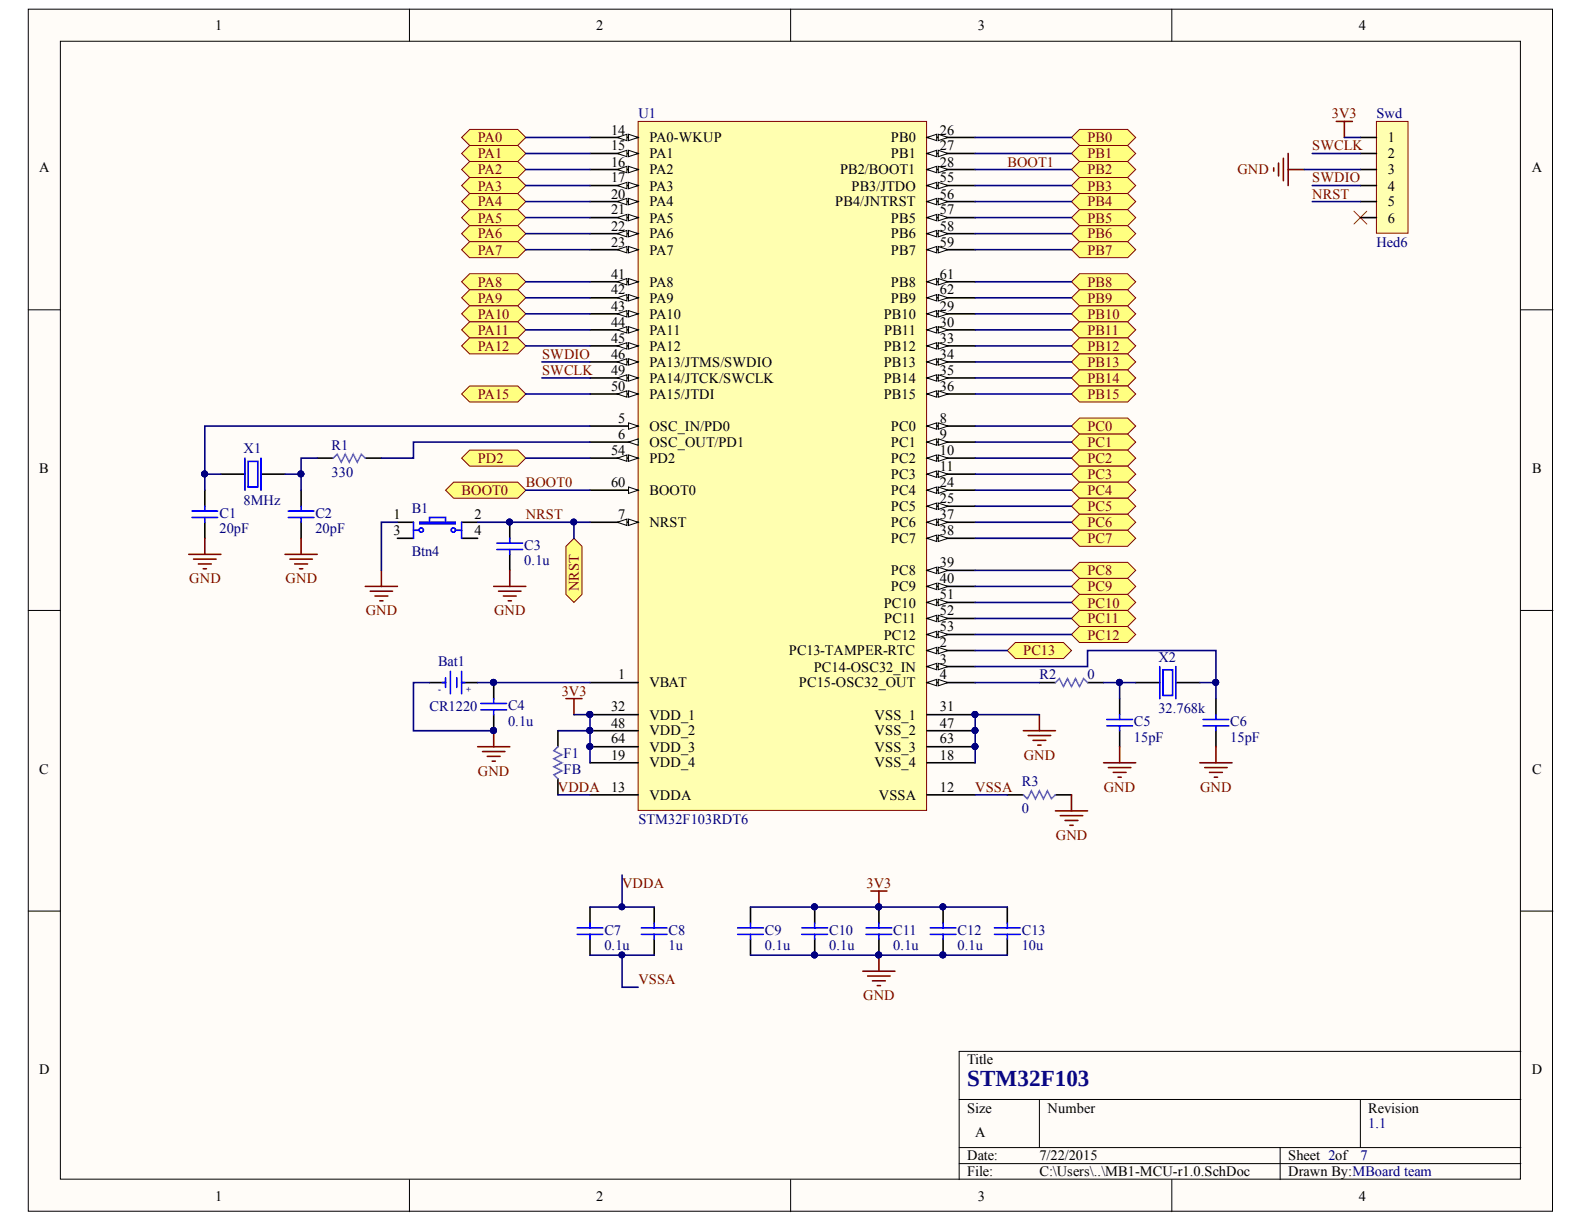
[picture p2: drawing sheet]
<svg xmlns="http://www.w3.org/2000/svg" width="279mm" height="216mm" viewBox="0 0 279 216" stroke-linecap="round" stroke-linejoin="round" font-family="sans-serif">
<defs><g id="words">
<text font-size="4.1" fill="#11037f" x="170.6" y="191.6">STM32F103</text>
<g font-size="2.5">
<text x="38" y="5.3">1</text>
<text x="105.2" y="5.3">2</text>
<text x="172.5" y="5.3">3</text>
<text x="239.7" y="5.3">4</text>
<text x="107.8" y="23.7">14</text>
<text x="165.8" y="23.7">26</text>
<text x="107.8" y="26.5">15</text>
<text x="107.8" y="29.4">16</text>
<text x="114.5" y="25.1">PA0-WKUP</text>
<text x="114.5" y="28">PA1</text>
<text x="157.1" y="25.1">PB0</text>
<text x="157.1" y="28">PB1</text>
<text x="165.8" y="26.5">27</text>
<text x="165.8" y="29.4">28</text>
<text x="244.8" y="25.1">1</text>
<text x="244.8" y="28">2</text>
<text x="6.9" y="30.4">A</text>
<text x="107.8" y="32.2">17</text>
<text x="107.8" y="35">20</text>
<text x="114.5" y="30.7">PA2</text>
<text x="114.5" y="33.6">PA3</text>
<text x="148.2" y="30.7">PB2/BOOT1</text>
<text x="150.2" y="33.6">PB3/JTDO</text>
<text x="165.8" y="32.2">55</text>
<text x="165.8" y="35">56</text>
<text x="244.8" y="30.7">3</text>
<text x="244.8" y="33.6">4</text>
<text x="270.2" y="30.4">A</text>
<text x="107.8" y="37.8">21</text>
<text x="107.8" y="40.7">22</text>
<text x="114.5" y="36.4">PA4</text>
<text x="114.5" y="39.3">PA5</text>
<text x="147.3" y="36.4">PB4/JNTRST</text>
<text x="157.1" y="39.3">PB5</text>
<text x="165.8" y="37.8">57</text>
<text x="165.8" y="40.7">58</text>
<text x="244.8" y="36.4">5</text>
<text x="244.8" y="39.3">6</text>
<text x="107.8" y="43.5">23</text>
<text x="114.5" y="42.1">PA6</text>
<text x="114.5" y="44.9">PA7</text>
<text x="157.1" y="42.1">PB6</text>
<text x="157.1" y="44.9">PB7</text>
<text x="165.8" y="43.5">59</text>
<text x="107.8" y="49.1">41</text>
<text x="107.8" y="51.9">42</text>
<text x="114.5" y="50.6">PA8</text>
<text x="114.5" y="53.4">PA9</text>
<text x="157.1" y="50.6">PB8</text>
<text x="157.1" y="53.4">PB9</text>
<text x="165.8" y="49.1">61</text>
<text x="165.8" y="51.9">62</text>
<text x="107.8" y="54.8">43</text>
<text x="107.8" y="57.6">44</text>
<text x="114.5" y="56.2">PA10</text>
<text x="114.5" y="59">PA11</text>
<text x="155.9" y="56.2">PB10</text>
<text x="156" y="59">PB11</text>
<text x="165.8" y="54.8">29</text>
<text x="165.8" y="57.6">30</text>
<text x="107.8" y="60.5">45</text>
<text x="107.8" y="63.3">46</text>
<text x="114.5" y="61.9">PA12</text>
<text x="114.5" y="64.7">PA13/JTMS/SWDIO</text>
<text x="155.9" y="61.9">PB12</text>
<text x="155.9" y="64.7">PB13</text>
<text x="165.8" y="60.5">33</text>
<text x="165.8" y="63.3">34</text>
<text x="107.8" y="66.1">49</text>
<text x="107.8" y="68.9">50</text>
<text x="114.5" y="67.6">PA14/JTCK/SWCLK</text>
<text x="114.5" y="70.3">PA15/JTDI</text>
<text x="155.9" y="67.6">PB14</text>
<text x="155.9" y="70.3">PB15</text>
<text x="165.8" y="66.1">35</text>
<text x="165.8" y="68.9">36</text>
<text x="109" y="74.6">5</text>
<text x="109" y="77.4">6</text>
<text x="114.5" y="76">OSC_IN/PD0</text>
<text x="157.1" y="76">PC0</text>
<text x="165.8" y="74.6">8</text>
<text x="165.8" y="77.4">9</text>
<text x="6.9" y="83.4">B</text>
<text x="107.8" y="80.2">54</text>
<text x="114.5" y="78.9">OSC_OUT/PD1</text>
<text x="114.5" y="81.7">PD2</text>
<text x="157.1" y="78.9">PC1</text>
<text x="157.1" y="81.7">PC2</text>
<text x="165.8" y="80.2">10</text>
<text x="165.8" y="83.1">11</text>
<text x="270.3" y="83.4">B</text>
<text x="107.8" y="85.9">60</text>
<text x="114.5" y="87.3">BOOT0</text>
<text x="157.1" y="84.5">PC3</text>
<text x="157.1" y="87.3">PC4</text>
<text x="165.8" y="85.9">24</text>
<text x="165.8" y="88.8">25</text>
<text x="69.4" y="91.5">1</text>
<text x="69.4" y="94.4">3</text>
<text x="83.7" y="91.5">2</text>
<text x="83.7" y="94.4">4</text>
<text x="109" y="91.5">7</text>
<text x="114.5" y="93">NRST</text>
<text x="157.1" y="90.2">PC5</text>
<text x="157.1" y="93">PC6</text>
<text x="157.1" y="95.8">PC7</text>
<text x="165.8" y="91.5">37</text>
<text x="165.8" y="94.4">38</text>
<text x="157.1" y="101.5">PC8</text>
<text x="165.8" y="100.1">39</text>
<text x="155.9" y="107.2">PC10</text>
<text x="157.1" y="104.3">PC9</text>
<text x="165.8" y="102.9">40</text>
<text x="165.8" y="105.7">51</text>
<text x="155.9" y="112.8">PC12</text>
<text x="156" y="109.9">PC11</text>
<text x="165.8" y="108.5">52</text>
<text x="165.8" y="111.4">53</text>
<text x="109" y="119.8">1</text>
<text x="139.1" y="115.6">PC13-TAMPER-RTC</text>
<text x="143.5" y="118.5">PC14-OSC32_IN</text>
<text x="165.8" y="114.2">2</text>
<text x="165.8" y="117">3</text>
<text x="165.8" y="119.8">4</text>
<text x="107.8" y="125.5">32</text>
<text x="114.5" y="121.3">VBAT</text>
<text x="140.9" y="121.3">PC15-OSC32_OUT</text>
<text x="165.8" y="125.5">31</text>
<text x="107.8" y="128.4">48</text>
<text x="107.8" y="131.1">64</text>
<text x="114.5" y="126.9">VDD_1</text>
<text x="114.5" y="129.7">VDD_2</text>
<text x="154.3" y="126.9">VSS_1</text>
<text x="154.3" y="129.7">VSS_2</text>
<text x="165.8" y="128.4">47</text>
<text x="165.8" y="131.1">63</text>
<text x="6.9" y="136.5">C</text>
<text x="107.8" y="134">19</text>
<text x="114.5" y="132.6">VDD_3</text>
<text x="114.5" y="135.4">VDD_4</text>
<text x="154.3" y="132.6">VSS_3</text>
<text x="154.3" y="135.4">VSS_4</text>
<text x="165.8" y="134">18</text>
<text x="270.3" y="136.5">C</text>
<text x="107.8" y="139.7">13</text>
<text x="114.5" y="141">VDDA</text>
<text x="155" y="141">VSSA</text>
<text x="165.8" y="139.7">12</text>
<text x="6.9" y="189.5">D</text>
<text x="170.6" y="187.7">Title</text>
<text x="270.2" y="189.5">D</text>
<text x="170.6" y="196.3">Size</text>
<text x="184.8" y="196.3">Number</text>
<text x="241.3" y="196.3">Revision</text>
<text x="172" y="200.5">A</text>
<text x="170.6" y="204.7">Date:</text>
<text x="170.6" y="207.5">File:</text>
<text x="183.4" y="204.7">7/22/2015</text>
<text x="183.4" y="207.5">C:\Users\..\MB1-MCU-r1.0.SchDoc</text>
<text x="227.2" y="204.7">Sheet 2of</text>
<text x="227.2" y="207.5">Drawn By:MBoard team</text>
<text x="38" y="211.8">1</text>
<text x="105.2" y="211.8">2</text>
<text x="172.5" y="211.8">3</text>
<text x="239.7" y="211.8">4</text>
</g>
<g font-size="2.5" fill="#000080">
<text x="112.6" y="20.9">U1</text>
<text x="242.8" y="20.9">Swd</text>
<text x="242.8" y="43.5">Hed6</text>
<text x="42.9" y="80">X1</text>
<text x="58.5" y="79.3">R1</text>
<text x="42.9" y="89">8MHz</text>
<text x="58.5" y="84.1">330</text>
<text x="38.7" y="94.1">20pF</text>
<text x="38.7" y="91.3">C1</text>
<text x="55.6" y="94.1">20pF</text>
<text x="55.6" y="91.3">C2</text>
<text x="72.6" y="90.4">B1</text>
<text x="72.6" y="98">Btn4</text>
<text x="92.5" y="99.7">0.1u</text>
<text x="92.5" y="96.9">C3</text>
<text x="77.3" y="117.5">Bat1</text>
<text x="183.4" y="119.8">R2</text>
<text x="191.8" y="119.8">0</text>
<text x="204.3" y="116.7">X2</text>
<text x="75.7" y="125.5">CR1220</text>
<text x="89.6" y="125.2">C4</text>
<text x="204.3" y="125.8">32.768k</text>
<text x="89.6" y="128">0.1u</text>
<text x="200" y="130.9">15pF</text>
<text x="200" y="128">C5</text>
<text x="217" y="130.9">15pF</text>
<text x="217" y="128">C6</text>
<text x="99.4" y="136.5">FB</text>
<text x="99.4" y="133.7">F1</text>
<text x="180.2" y="143.5">0</text>
<text x="180.2" y="138.7">R3</text>
<text x="112.6" y="145.3">STM32F103RDT6</text>
<text x="106.6" y="167.6">0.1u</text>
<text x="106.6" y="164.8">C7</text>
<text x="117.9" y="167.6">1u</text>
<text x="117.9" y="164.8">C8</text>
<text x="134.9" y="167.6">0.1u</text>
<text x="134.9" y="164.8">C9</text>
<text x="146.2" y="167.6">0.1u</text>
<text x="146.2" y="164.8">C10</text>
<text x="157.6" y="167.6">0.1u</text>
<text x="157.6" y="164.8">C11</text>
<text x="168.9" y="167.6">0.1u</text>
<text x="168.9" y="164.8">C12</text>
<text x="180.2" y="167.6">10u</text>
<text x="180.2" y="164.8">C13</text>
<text x="241.3" y="199">1.1</text>
<text x="240" y="204.7">7</text>
</g>
<g font-size="2.5" fill="#800000">
<text x="234.9" y="20.9">3V3</text>
<text x="84.3" y="25.1">PA0</text>
<text x="84.3" y="28">PA1</text>
<text x="177.7" y="29.4">BOOT1</text>
<text x="191.8" y="25.1">PB0</text>
<text x="191.8" y="28">PB1</text>
<text x="231.5" y="26.5">SWCLK</text>
<text x="84.3" y="30.7">PA2</text>
<text x="84.3" y="33.6">PA3</text>
<text x="191.8" y="30.7">PB2</text>
<text x="191.8" y="33.6">PB3</text>
<text x="218.3" y="30.7">GND</text>
<text x="231.5" y="35">NRST</text>
<text x="231.5" y="32.2">SWDIO</text>
<text x="84.3" y="36.4">PA4</text>
<text x="84.3" y="39.3">PA5</text>
<text x="191.8" y="36.4">PB4</text>
<text x="191.8" y="39.3">PB5</text>
<text x="84.3" y="42.1">PA6</text>
<text x="84.3" y="44.9">PA7</text>
<text x="191.8" y="42.1">PB6</text>
<text x="191.8" y="44.9">PB7</text>
<text x="84.3" y="50.6">PA8</text>
<text x="84.3" y="53.4">PA9</text>
<text x="191.8" y="50.6">PB8</text>
<text x="191.8" y="53.4">PB9</text>
<text x="84.3" y="56.2">PA10</text>
<text x="84.3" y="59">PA11</text>
<text x="191.8" y="56.2">PB10</text>
<text x="191.8" y="59">PB11</text>
<text x="84.3" y="61.9">PA12</text>
<text x="95.6" y="63.3">SWDIO</text>
<text x="191.8" y="61.9">PB12</text>
<text x="191.8" y="64.7">PB13</text>
<text x="84.3" y="70.3">PA15</text>
<text x="95.6" y="66.1">SWCLK</text>
<text x="191.8" y="67.6">PB14</text>
<text x="191.8" y="70.3">PB15</text>
<text x="191.8" y="76">PC0</text>
<text x="84.3" y="81.7">PD2</text>
<text x="191.8" y="78.9">PC1</text>
<text x="191.8" y="81.7">PC2</text>
<text x="81.4" y="87.3">BOOT0</text>
<text x="92.7" y="85.9">BOOT0</text>
<text x="191.8" y="84.5">PC3</text>
<text x="191.8" y="87.3">PC4</text>
<text x="92.7" y="91.5">NRST</text>
<text x="191.8" y="90.2">PC5</text>
<text x="191.8" y="93">PC6</text>
<text x="191.8" y="95.8">PC7</text>
<text x="191.8" y="101.5">PC8</text>
<text x="33.4" y="102.9">GND</text>
<text x="50.4" y="102.9">GND</text>
<text x="102.1" y="104.3" transform="rotate(-90 102.1 104.3)">NRST</text>
<text x="191.8" y="104.3">PC9</text>
<text x="191.8" y="107.2">PC10</text>
<text x="64.5" y="108.5">GND</text>
<text x="87.2" y="108.5">GND</text>
<text x="191.8" y="109.9">PC11</text>
<text x="191.8" y="112.8">PC12</text>
<text x="180.5" y="115.6">PC13</text>
<text x="99.1" y="122.7">3V3</text>
<text x="84.3" y="136.8">GND</text>
<text x="180.6" y="134">GND</text>
<text x="98.4" y="139.7">VDDA</text>
<text x="172" y="139.7">VSSA</text>
<text x="194.7" y="139.7">GND</text>
<text x="211.7" y="139.7">GND</text>
<text x="186.2" y="148.1">GND</text>
<text x="109.7" y="156.6">VDDA</text>
<text x="152.8" y="156.6">3V3</text>
<text x="112.6" y="173.6">VSSA</text>
<text x="152.2" y="176.4">GND</text>
</g>
<g font-size="1.5" fill="#000080">
<text x="77.3" y="122">-</text>
<text x="82.3" y="122">+</text>
</g>
</g></defs>
<g fill="#fffcf8" stroke="#000" stroke-width=".18">
<path d="M5 1.6h268.8v212h-268.8z"/>
<path d="M10.6 7.3h257.6v200.7h-257.6z"/>
</g>
<g fill="none" stroke="#000" stroke-width=".18">
<path d="M72.2 1.6v5.7M139.5 1.6v5.7M206.7 1.6v5.7M5 54.6h5.6M268.3 54.6h5.6M5 107.7h5.6M268.3 107.7h5.6M5 160.7h5.6M268.3 160.7h5.6M169.2 193.9h99.1M183.3 193.9v8.5M240 193.9v8.5"/>
<path d="M268.3 185.5h-99.1v22.6M72.2 208.1v5.6M139.5 208.1v5.6M169.2 202.4h99.1M169.2 205.2h99.1M206.7 208.1v5.6M225.8 202.4v5.7"/>
</g>
<path d="M112.6 21.4h50.8v121.5h-50.8z" fill="#ffffb0" stroke="#800000" stroke-width=".18"/>
<path d="M104.1 86.5h8.5" fill="none" stroke="#000" stroke-width=".28"/>
<path d="M110.9 85.9l1.7 .6-1.7 .5z" fill="#fffcf8"/>
<path d="M110.9 85.9l1.7 .6-1.7 .5z" fill="none" stroke="#000" stroke-width=".18"/>
<path d="M104.1 92.1h8.5" fill="none" stroke="#000" stroke-width=".28"/>
<path d="M110.9 91.6l1.7 .5-1.7 .6z" fill="#fffcf8"/>
<path d="M110.9 91.6l1.7 .5-1.7 .6z" fill="none" stroke="#000" stroke-width=".18"/>
<path d="M108.9 92.1l1.7-.5v1.1z" fill="#fffcf8"/>
<path d="M108.9 92.1l1.7-.5v1.1z" fill="none" stroke="#000" stroke-width=".18"/>
<path d="M104.1 75.2h8.5" fill="none" stroke="#000" stroke-width=".28"/>
<path d="M110.9 74.6l1.7 .6-1.7 .5z" fill="#fffcf8"/>
<path d="M110.9 74.6l1.7 .6-1.7 .5z" fill="none" stroke="#000" stroke-width=".18"/>
<path d="M104.1 78h8.5" fill="none" stroke="#000" stroke-width=".28"/>
<path d="M110.9 78l1.7-.6v1.1z" fill="#fffcf8"/>
<path d="M110.9 78l1.7-.6v1.1z" fill="none" stroke="#000" stroke-width=".18"/>
<path d="M104.1 24.2h8.5" fill="none" stroke="#000" stroke-width=".28"/>
<path d="M110.9 23.7l1.7 .5-1.7 .6z" fill="#fffcf8"/>
<path d="M110.9 23.7l1.7 .5-1.7 .6z" fill="none" stroke="#000" stroke-width=".18"/>
<path d="M108.9 24.2l1.7-.5v1.1z" fill="#fffcf8"/>
<path d="M108.9 24.2l1.7-.5v1.1z" fill="none" stroke="#000" stroke-width=".18"/>
<path d="M104.1 27.1h8.5" fill="none" stroke="#000" stroke-width=".28"/>
<path d="M110.9 26.5l1.7 .6-1.7 .5z" fill="#fffcf8"/>
<path d="M110.9 26.5l1.7 .6-1.7 .5z" fill="none" stroke="#000" stroke-width=".18"/>
<path d="M108.9 27.1l1.7-.6v1.1z" fill="#fffcf8"/>
<path d="M108.9 27.1l1.7-.6v1.1z" fill="none" stroke="#000" stroke-width=".18"/>
<path d="M104.1 29.9h8.5" fill="none" stroke="#000" stroke-width=".28"/>
<path d="M110.9 29.3l1.7 .6-1.7 .6z" fill="#fffcf8"/>
<path d="M110.9 29.3l1.7 .6-1.7 .6z" fill="none" stroke="#000" stroke-width=".18"/>
<path d="M108.9 29.9l1.7-.6v1.2z" fill="#fffcf8"/>
<path d="M108.9 29.9l1.7-.6v1.2z" fill="none" stroke="#000" stroke-width=".18"/>
<path d="M104.1 32.7h8.5" fill="none" stroke="#000" stroke-width=".28"/>
<path d="M110.9 32.2l1.7 .5-1.7 .6z" fill="#fffcf8"/>
<path d="M110.9 32.2l1.7 .5-1.7 .6z" fill="none" stroke="#000" stroke-width=".18"/>
<path d="M108.9 32.7l1.7-.5v1.1z" fill="#fffcf8"/>
<path d="M108.9 32.7l1.7-.5v1.1z" fill="none" stroke="#000" stroke-width=".18"/>
<path d="M104.1 35.6h8.5" fill="none" stroke="#000" stroke-width=".28"/>
<path d="M110.9 35l1.7 .6-1.7 .5z" fill="#fffcf8"/>
<path d="M110.9 35l1.7 .6-1.7 .5z" fill="none" stroke="#000" stroke-width=".18"/>
<path d="M108.9 35.6l1.7-.6v1.1z" fill="#fffcf8"/>
<path d="M108.9 35.6l1.7-.6v1.1z" fill="none" stroke="#000" stroke-width=".18"/>
<path d="M104.1 38.4h8.5" fill="none" stroke="#000" stroke-width=".28"/>
<path d="M110.9 37.8l1.7 .6-1.7 .6z" fill="#fffcf8"/>
<path d="M110.9 37.8l1.7 .6-1.7 .6z" fill="none" stroke="#000" stroke-width=".18"/>
<path d="M108.9 38.4l1.7-.6v1.2z" fill="#fffcf8"/>
<path d="M108.9 38.4l1.7-.6v1.2z" fill="none" stroke="#000" stroke-width=".18"/>
<path d="M104.1 41.2h8.5" fill="none" stroke="#000" stroke-width=".28"/>
<path d="M110.9 40.6l1.7 .6-1.7 .6z" fill="#fffcf8"/>
<path d="M110.9 40.6l1.7 .6-1.7 .6z" fill="none" stroke="#000" stroke-width=".18"/>
<path d="M108.9 41.2l1.7-.6v1.2z" fill="#fffcf8"/>
<path d="M108.9 41.2l1.7-.6v1.2z" fill="none" stroke="#000" stroke-width=".18"/>
<path d="M104.1 44h8.5" fill="none" stroke="#000" stroke-width=".28"/>
<path d="M110.9 43.5l1.7 .5-1.7 .6z" fill="#fffcf8"/>
<path d="M110.9 43.5l1.7 .5-1.7 .6z" fill="none" stroke="#000" stroke-width=".18"/>
<path d="M108.9 44l1.7-.5v1.1z" fill="#fffcf8"/>
<path d="M108.9 44l1.7-.5v1.1z" fill="none" stroke="#000" stroke-width=".18"/>
<path d="M104.1 49.7h8.5" fill="none" stroke="#000" stroke-width=".28"/>
<path d="M110.9 49.1l1.7 .6-1.7 .6z" fill="#fffcf8"/>
<path d="M110.9 49.1l1.7 .6-1.7 .6z" fill="none" stroke="#000" stroke-width=".18"/>
<path d="M108.9 49.7l1.7-.6v1.2z" fill="#fffcf8"/>
<path d="M108.9 49.7l1.7-.6v1.2z" fill="none" stroke="#000" stroke-width=".18"/>
<path d="M104.1 52.5h8.5" fill="none" stroke="#000" stroke-width=".28"/>
<path d="M110.9 52l1.7 .5-1.7 .6z" fill="#fffcf8"/>
<path d="M110.9 52l1.7 .5-1.7 .6z" fill="none" stroke="#000" stroke-width=".18"/>
<path d="M108.9 52.5l1.7-.5v1.1z" fill="#fffcf8"/>
<path d="M108.9 52.5l1.7-.5v1.1z" fill="none" stroke="#000" stroke-width=".18"/>
<path d="M104.1 55.4h8.5" fill="none" stroke="#000" stroke-width=".28"/>
<path d="M110.9 54.8l1.7 .6-1.7 .5z" fill="#fffcf8"/>
<path d="M110.9 54.8l1.7 .6-1.7 .5z" fill="none" stroke="#000" stroke-width=".18"/>
<path d="M108.9 55.4l1.7-.6v1.1z" fill="#fffcf8"/>
<path d="M108.9 55.4l1.7-.6v1.1z" fill="none" stroke="#000" stroke-width=".18"/>
<path d="M104.1 58.2h8.5" fill="none" stroke="#000" stroke-width=".28"/>
<path d="M110.9 57.6l1.7 .6-1.7 .5z" fill="#fffcf8"/>
<path d="M110.9 57.6l1.7 .6-1.7 .5z" fill="none" stroke="#000" stroke-width=".18"/>
<path d="M108.9 58.2l1.7-.6v1.1z" fill="#fffcf8"/>
<path d="M108.9 58.2l1.7-.6v1.1z" fill="none" stroke="#000" stroke-width=".18"/>
<path d="M104.1 61h8.5" fill="none" stroke="#000" stroke-width=".28"/>
<path d="M110.9 60.4l1.7 .6-1.7 .6z" fill="#fffcf8"/>
<path d="M110.9 60.4l1.7 .6-1.7 .6z" fill="none" stroke="#000" stroke-width=".18"/>
<path d="M108.9 61l1.7-.6v1.2z" fill="#fffcf8"/>
<path d="M108.9 61l1.7-.6v1.2z" fill="none" stroke="#000" stroke-width=".18"/>
<path d="M104.1 63.8h8.5" fill="none" stroke="#000" stroke-width=".28"/>
<path d="M110.9 63.3l1.7 .5-1.7 .6z" fill="#fffcf8"/>
<path d="M110.9 63.3l1.7 .5-1.7 .6z" fill="none" stroke="#000" stroke-width=".18"/>
<path d="M108.9 63.8l1.7-.5v1.1z" fill="#fffcf8"/>
<path d="M108.9 63.8l1.7-.5v1.1z" fill="none" stroke="#000" stroke-width=".18"/>
<path d="M104.1 66.7h8.5" fill="none" stroke="#000" stroke-width=".28"/>
<path d="M110.9 66.1l1.7 .6-1.7 .5z" fill="#fffcf8"/>
<path d="M110.9 66.1l1.7 .6-1.7 .5z" fill="none" stroke="#000" stroke-width=".18"/>
<path d="M108.9 66.7l1.7-.6v1.1z" fill="#fffcf8"/>
<path d="M108.9 66.7l1.7-.6v1.1z" fill="none" stroke="#000" stroke-width=".18"/>
<path d="M104.1 69.5h8.5" fill="none" stroke="#000" stroke-width=".28"/>
<path d="M110.9 68.9l1.7 .6-1.7 .6z" fill="#fffcf8"/>
<path d="M110.9 68.9l1.7 .6-1.7 .6z" fill="none" stroke="#000" stroke-width=".18"/>
<path d="M108.9 69.5l1.7-.6v1.2z" fill="#fffcf8"/>
<path d="M108.9 69.5l1.7-.6v1.2z" fill="none" stroke="#000" stroke-width=".18"/>
<path d="M163.5 24.2h8.5" fill="none" stroke="#000" stroke-width=".28"/>
<path d="M163.5 24.2l1.7-.5v1.1z" fill="#fffcf8"/>
<path d="M163.5 24.2l1.7-.5v1.1z" fill="none" stroke="#000" stroke-width=".18"/>
<path d="M165.5 23.7l1.7 .5-1.7 .6z" fill="#fffcf8"/>
<path d="M165.5 23.7l1.7 .5-1.7 .6z" fill="none" stroke="#000" stroke-width=".18"/>
<path d="M163.5 27.1h8.5" fill="none" stroke="#000" stroke-width=".28"/>
<path d="M163.5 27.1l1.7-.6v1.1z" fill="#fffcf8"/>
<path d="M163.5 27.1l1.7-.6v1.1z" fill="none" stroke="#000" stroke-width=".18"/>
<path d="M165.5 26.5l1.7 .6-1.7 .5z" fill="#fffcf8"/>
<path d="M165.5 26.5l1.7 .6-1.7 .5z" fill="none" stroke="#000" stroke-width=".18"/>
<path d="M163.5 29.9h8.5" fill="none" stroke="#000" stroke-width=".28"/>
<path d="M163.5 29.9l1.7-.6v1.2z" fill="#fffcf8"/>
<path d="M163.5 29.9l1.7-.6v1.2z" fill="none" stroke="#000" stroke-width=".18"/>
<path d="M165.5 29.3l1.7 .6-1.7 .6z" fill="#fffcf8"/>
<path d="M165.5 29.3l1.7 .6-1.7 .6z" fill="none" stroke="#000" stroke-width=".18"/>
<path d="M163.5 32.7h8.5" fill="none" stroke="#000" stroke-width=".28"/>
<path d="M163.5 32.7l1.7-.5v1.1z" fill="#fffcf8"/>
<path d="M163.5 32.7l1.7-.5v1.1z" fill="none" stroke="#000" stroke-width=".18"/>
<path d="M165.5 32.2l1.7 .5-1.7 .6z" fill="#fffcf8"/>
<path d="M165.5 32.2l1.7 .5-1.7 .6z" fill="none" stroke="#000" stroke-width=".18"/>
<path d="M163.5 35.6h8.5" fill="none" stroke="#000" stroke-width=".28"/>
<path d="M163.5 35.6l1.7-.6v1.1z" fill="#fffcf8"/>
<path d="M163.5 35.6l1.7-.6v1.1z" fill="none" stroke="#000" stroke-width=".18"/>
<path d="M165.5 35l1.7 .6-1.7 .5z" fill="#fffcf8"/>
<path d="M165.5 35l1.7 .6-1.7 .5z" fill="none" stroke="#000" stroke-width=".18"/>
<path d="M163.5 38.4h8.5" fill="none" stroke="#000" stroke-width=".28"/>
<path d="M163.5 38.4l1.7-.6v1.2z" fill="#fffcf8"/>
<path d="M163.5 38.4l1.7-.6v1.2z" fill="none" stroke="#000" stroke-width=".18"/>
<path d="M165.5 37.8l1.7 .6-1.7 .6z" fill="#fffcf8"/>
<path d="M165.5 37.8l1.7 .6-1.7 .6z" fill="none" stroke="#000" stroke-width=".18"/>
<path d="M163.5 41.2h8.5" fill="none" stroke="#000" stroke-width=".28"/>
<path d="M163.5 41.2l1.7-.6v1.2z" fill="#fffcf8"/>
<path d="M163.5 41.2l1.7-.6v1.2z" fill="none" stroke="#000" stroke-width=".18"/>
<path d="M165.5 40.6l1.7 .6-1.7 .6z" fill="#fffcf8"/>
<path d="M165.5 40.6l1.7 .6-1.7 .6z" fill="none" stroke="#000" stroke-width=".18"/>
<path d="M163.5 44h8.5" fill="none" stroke="#000" stroke-width=".28"/>
<path d="M163.5 44l1.7-.5v1.1z" fill="#fffcf8"/>
<path d="M163.5 44l1.7-.5v1.1z" fill="none" stroke="#000" stroke-width=".18"/>
<path d="M165.5 43.5l1.7 .5-1.7 .6z" fill="#fffcf8"/>
<path d="M165.5 43.5l1.7 .5-1.7 .6z" fill="none" stroke="#000" stroke-width=".18"/>
<path d="M163.5 49.7h8.5" fill="none" stroke="#000" stroke-width=".28"/>
<path d="M163.5 49.7l1.7-.6v1.2z" fill="#fffcf8"/>
<path d="M163.5 49.7l1.7-.6v1.2z" fill="none" stroke="#000" stroke-width=".18"/>
<path d="M165.5 49.1l1.7 .6-1.7 .6z" fill="#fffcf8"/>
<path d="M165.5 49.1l1.7 .6-1.7 .6z" fill="none" stroke="#000" stroke-width=".18"/>
<path d="M163.5 52.5h8.5" fill="none" stroke="#000" stroke-width=".28"/>
<path d="M163.5 52.5l1.7-.5v1.1z" fill="#fffcf8"/>
<path d="M163.5 52.5l1.7-.5v1.1z" fill="none" stroke="#000" stroke-width=".18"/>
<path d="M165.5 52l1.7 .5-1.7 .6z" fill="#fffcf8"/>
<path d="M165.5 52l1.7 .5-1.7 .6z" fill="none" stroke="#000" stroke-width=".18"/>
<path d="M163.5 55.4h8.5" fill="none" stroke="#000" stroke-width=".28"/>
<path d="M163.5 55.4l1.7-.6v1.1z" fill="#fffcf8"/>
<path d="M163.5 55.4l1.7-.6v1.1z" fill="none" stroke="#000" stroke-width=".18"/>
<path d="M165.5 54.8l1.7 .6-1.7 .5z" fill="#fffcf8"/>
<path d="M165.5 54.8l1.7 .6-1.7 .5z" fill="none" stroke="#000" stroke-width=".18"/>
<path d="M163.5 58.2h8.5" fill="none" stroke="#000" stroke-width=".28"/>
<path d="M163.5 58.2l1.7-.6v1.1z" fill="#fffcf8"/>
<path d="M163.5 58.2l1.7-.6v1.1z" fill="none" stroke="#000" stroke-width=".18"/>
<path d="M165.5 57.6l1.7 .6-1.7 .5z" fill="#fffcf8"/>
<path d="M165.5 57.6l1.7 .6-1.7 .5z" fill="none" stroke="#000" stroke-width=".18"/>
<path d="M163.5 61h8.5" fill="none" stroke="#000" stroke-width=".28"/>
<path d="M163.5 61l1.7-.6v1.2z" fill="#fffcf8"/>
<path d="M163.5 61l1.7-.6v1.2z" fill="none" stroke="#000" stroke-width=".18"/>
<path d="M165.5 60.4l1.7 .6-1.7 .6z" fill="#fffcf8"/>
<path d="M165.5 60.4l1.7 .6-1.7 .6z" fill="none" stroke="#000" stroke-width=".18"/>
<path d="M163.5 63.8h8.5" fill="none" stroke="#000" stroke-width=".28"/>
<path d="M163.5 63.8l1.7-.5v1.1z" fill="#fffcf8"/>
<path d="M163.5 63.8l1.7-.5v1.1z" fill="none" stroke="#000" stroke-width=".18"/>
<path d="M165.5 63.3l1.7 .5-1.7 .6z" fill="#fffcf8"/>
<path d="M165.5 63.3l1.7 .5-1.7 .6z" fill="none" stroke="#000" stroke-width=".18"/>
<path d="M163.5 66.7h8.5" fill="none" stroke="#000" stroke-width=".28"/>
<path d="M163.5 66.7l1.7-.6v1.1z" fill="#fffcf8"/>
<path d="M163.5 66.7l1.7-.6v1.1z" fill="none" stroke="#000" stroke-width=".18"/>
<path d="M165.5 66.1l1.7 .6-1.7 .5z" fill="#fffcf8"/>
<path d="M165.5 66.1l1.7 .6-1.7 .5z" fill="none" stroke="#000" stroke-width=".18"/>
<path d="M163.5 69.5h8.5" fill="none" stroke="#000" stroke-width=".28"/>
<path d="M163.5 69.5l1.7-.6v1.2z" fill="#fffcf8"/>
<path d="M163.5 69.5l1.7-.6v1.2z" fill="none" stroke="#000" stroke-width=".18"/>
<path d="M165.5 68.9l1.7 .6-1.7 .6z" fill="#fffcf8"/>
<path d="M165.5 68.9l1.7 .6-1.7 .6z" fill="none" stroke="#000" stroke-width=".18"/>
<path d="M163.5 75.2h8.5" fill="none" stroke="#000" stroke-width=".28"/>
<path d="M163.5 75.2l1.7-.6v1.1z" fill="#fffcf8"/>
<path d="M163.5 75.2l1.7-.6v1.1z" fill="none" stroke="#000" stroke-width=".18"/>
<path d="M165.5 74.6l1.7 .6-1.7 .5z" fill="#fffcf8"/>
<path d="M165.5 74.6l1.7 .6-1.7 .5z" fill="none" stroke="#000" stroke-width=".18"/>
<path d="M163.5 78h8.5" fill="none" stroke="#000" stroke-width=".28"/>
<path d="M163.5 78l1.7-.6v1.1z" fill="#fffcf8"/>
<path d="M163.5 78l1.7-.6v1.1z" fill="none" stroke="#000" stroke-width=".18"/>
<path d="M165.5 77.4l1.7 .6-1.7 .5z" fill="#fffcf8"/>
<path d="M165.5 77.4l1.7 .6-1.7 .5z" fill="none" stroke="#000" stroke-width=".18"/>
<path d="M163.5 80.8h8.5" fill="none" stroke="#000" stroke-width=".28"/>
<path d="M163.5 80.8l1.7-.6v1.2z" fill="#fffcf8"/>
<path d="M163.5 80.8l1.7-.6v1.2z" fill="none" stroke="#000" stroke-width=".18"/>
<path d="M165.5 80.2l1.7 .6-1.7 .6z" fill="#fffcf8"/>
<path d="M165.5 80.2l1.7 .6-1.7 .6z" fill="none" stroke="#000" stroke-width=".18"/>
<path d="M163.5 83.6h8.5" fill="none" stroke="#000" stroke-width=".28"/>
<path d="M163.5 83.6l1.7-.5v1.1z" fill="#fffcf8"/>
<path d="M163.5 83.6l1.7-.5v1.1z" fill="none" stroke="#000" stroke-width=".18"/>
<path d="M165.5 83.1l1.7 .5-1.7 .6z" fill="#fffcf8"/>
<path d="M165.5 83.1l1.7 .5-1.7 .6z" fill="none" stroke="#000" stroke-width=".18"/>
<path d="M163.5 86.5h8.5" fill="none" stroke="#000" stroke-width=".28"/>
<path d="M163.5 86.5l1.7-.6v1.1z" fill="#fffcf8"/>
<path d="M163.5 86.5l1.7-.6v1.1z" fill="none" stroke="#000" stroke-width=".18"/>
<path d="M165.5 85.9l1.7 .6-1.7 .5z" fill="#fffcf8"/>
<path d="M165.5 85.9l1.7 .6-1.7 .5z" fill="none" stroke="#000" stroke-width=".18"/>
<path d="M163.5 89.3h8.5" fill="none" stroke="#000" stroke-width=".28"/>
<path d="M163.5 89.3l1.7-.6v1.2z" fill="#fffcf8"/>
<path d="M163.5 89.3l1.7-.6v1.2z" fill="none" stroke="#000" stroke-width=".18"/>
<path d="M165.5 88.7l1.7 .6-1.7 .6z" fill="#fffcf8"/>
<path d="M165.5 88.7l1.7 .6-1.7 .6z" fill="none" stroke="#000" stroke-width=".18"/>
<path d="M163.5 92.1h8.5" fill="none" stroke="#000" stroke-width=".28"/>
<path d="M163.5 92.1l1.7-.5v1.1z" fill="#fffcf8"/>
<path d="M163.5 92.1l1.7-.5v1.1z" fill="none" stroke="#000" stroke-width=".18"/>
<path d="M165.5 91.6l1.7 .5-1.7 .6z" fill="#fffcf8"/>
<path d="M165.5 91.6l1.7 .5-1.7 .6z" fill="none" stroke="#000" stroke-width=".18"/>
<path d="M163.5 94.9h8.5" fill="none" stroke="#000" stroke-width=".28"/>
<path d="M163.5 94.9l1.7-.5v1.1z" fill="#fffcf8"/>
<path d="M163.5 94.9l1.7-.5v1.1z" fill="none" stroke="#000" stroke-width=".18"/>
<path d="M165.5 94.4l1.7 .5-1.7 .6z" fill="#fffcf8"/>
<path d="M165.5 94.4l1.7 .5-1.7 .6z" fill="none" stroke="#000" stroke-width=".18"/>
<path d="M163.5 100.6h8.5" fill="none" stroke="#000" stroke-width=".28"/>
<path d="M163.5 100.6l1.7-.6v1.2z" fill="#fffcf8"/>
<path d="M163.5 100.6l1.7-.6v1.2z" fill="none" stroke="#000" stroke-width=".18"/>
<path d="M165.5 100l1.7 .6-1.7 .6z" fill="#fffcf8"/>
<path d="M165.5 100l1.7 .6-1.7 .6z" fill="none" stroke="#000" stroke-width=".18"/>
<path d="M163.5 103.4h8.5" fill="none" stroke="#000" stroke-width=".28"/>
<path d="M163.5 103.4l1.7-.5v1.1z" fill="#fffcf8"/>
<path d="M163.5 103.4l1.7-.5v1.1z" fill="none" stroke="#000" stroke-width=".18"/>
<path d="M165.5 102.9l1.7 .5-1.7 .6z" fill="#fffcf8"/>
<path d="M165.5 102.9l1.7 .5-1.7 .6z" fill="none" stroke="#000" stroke-width=".18"/>
<path d="M163.5 106.3h8.5" fill="none" stroke="#000" stroke-width=".28"/>
<path d="M163.5 106.3l1.7-.6v1.1z" fill="#fffcf8"/>
<path d="M163.5 106.3l1.7-.6v1.1z" fill="none" stroke="#000" stroke-width=".18"/>
<path d="M165.5 105.7l1.7 .6-1.7 .5z" fill="#fffcf8"/>
<path d="M165.5 105.7l1.7 .6-1.7 .5z" fill="none" stroke="#000" stroke-width=".18"/>
<path d="M163.5 109.1h8.5" fill="none" stroke="#000" stroke-width=".28"/>
<path d="M163.5 109.1l1.7-.6v1.2z" fill="#fffcf8"/>
<path d="M163.5 109.1l1.7-.6v1.2z" fill="none" stroke="#000" stroke-width=".18"/>
<path d="M165.5 108.5l1.7 .6-1.7 .6z" fill="#fffcf8"/>
<path d="M165.5 108.5l1.7 .6-1.7 .6z" fill="none" stroke="#000" stroke-width=".18"/>
<path d="M163.5 111.9h8.5" fill="none" stroke="#000" stroke-width=".28"/>
<path d="M163.5 111.9l1.7-.5v1.1z" fill="#fffcf8"/>
<path d="M163.5 111.9l1.7-.5v1.1z" fill="none" stroke="#000" stroke-width=".18"/>
<path d="M165.5 111.4l1.7 .5-1.7 .6z" fill="#fffcf8"/>
<path d="M165.5 111.4l1.7 .5-1.7 .6z" fill="none" stroke="#000" stroke-width=".18"/>
<path d="M163.5 114.7h8.5" fill="none" stroke="#000" stroke-width=".28"/>
<path d="M163.5 114.7l1.7-.5v1.1z" fill="#fffcf8"/>
<path d="M163.5 114.7l1.7-.5v1.1z" fill="none" stroke="#000" stroke-width=".18"/>
<path d="M165.5 114.2l1.7 .5-1.7 .6z" fill="#fffcf8"/>
<path d="M165.5 114.2l1.7 .5-1.7 .6z" fill="none" stroke="#000" stroke-width=".18"/>
<path d="M163.5 117.6h8.5" fill="none" stroke="#000" stroke-width=".28"/>
<path d="M163.5 117.6l1.7-.6v1.1z" fill="#fffcf8"/>
<path d="M163.5 117.6l1.7-.6v1.1z" fill="none" stroke="#000" stroke-width=".18"/>
<path d="M165.5 117l1.7 .6-1.7 .5z" fill="#fffcf8"/>
<path d="M165.5 117l1.7 .6-1.7 .5z" fill="none" stroke="#000" stroke-width=".18"/>
<path d="M163.5 120.4h8.5" fill="none" stroke="#000" stroke-width=".28"/>
<path d="M163.5 120.4l1.7-.6v1.2z" fill="#fffcf8"/>
<path d="M163.5 120.4l1.7-.6v1.2z" fill="none" stroke="#000" stroke-width=".18"/>
<path d="M165.5 119.8l1.7 .6-1.7 .6z" fill="#fffcf8"/>
<path d="M165.5 119.8l1.7 .6-1.7 .6z" fill="none" stroke="#000" stroke-width=".18"/>
<path d="M104.1 80.8h8.5" fill="none" stroke="#000" stroke-width=".28"/>
<path d="M110.9 80.2l1.7 .6-1.7 .6z" fill="#fffcf8"/>
<path d="M110.9 80.2l1.7 .6-1.7 .6z" fill="none" stroke="#000" stroke-width=".18"/>
<path d="M108.9 80.8l1.7-.6v1.2z" fill="#fffcf8"/>
<path d="M108.9 80.8l1.7-.6v1.2z" fill="none" stroke="#000" stroke-width=".18"/>
<g fill="none" stroke="#000" stroke-width=".28">
<path d="M36.1 86.5v2.8M36.1 92.1v2.8M39 83.6h4.2M46 83.6h4.3M53.1 86.5v2.8M53.1 92.1v2.8M55.9 80.8h2.9M64.4 80.8h2.9M89.9 92.1v2.8M89.9 97.8v2.8M87.1 120.4v2.8M87.1 126.1v2.8"/>
<path d="M98.4 128.9v2.8M98.4 137.4v2.8M104.1 120.4h8.5M104.1 126.1h8.5M104.1 128.9h8.5M104.1 131.7h8.5M104.1 134.5h8.5M163.5 126.1h8.5M163.5 128.9h8.5M163.5 131.7h8.5M163.5 134.5h8.5M183.3 120.4h2.9"/>
<path d="M191.8 120.4h2.9M197.5 123.2v2.9M197.5 128.9v2.8M200.3 120.4h4.3M207.4 120.4h4.2M214.5 123.2v2.9M214.5 128.9v2.8M104.1 140.2h8.5M104.1 160v2.8M115.4 160v2.8M132.4 160v2.8M143.7 160v2.8"/>
<path d="M155 160v2.8M163.5 140.2h8.5M166.4 160v2.8M177.7 160v2.8M104.1 165.7v2.8M115.4 165.7v2.8M132.4 165.7v2.8M143.7 165.7v2.8M155 165.7v2.8M166.4 165.7v2.8M177.7 165.7v2.8"/>
</g>
<g fill="#000080" stroke="#000080" stroke-width=".18">
<circle cx="104" cy="126" r=".52"/>
<circle cx="104" cy="128.8" r=".52"/>
<circle cx="104" cy="131.7" r=".52"/>
<circle cx="172" cy="126" r=".52"/>
<circle cx="172" cy="128.8" r=".52"/>
<circle cx="172" cy="131.7" r=".52"/>
<circle cx="143.7" cy="168.4" r=".52"/>
<circle cx="143.7" cy="160" r=".52"/>
<circle cx="155" cy="168.4" r=".52"/>
<circle cx="155" cy="160" r=".52"/>
<circle cx="166.3" cy="168.4" r=".52"/>
<circle cx="166.3" cy="160" r=".52"/>
<circle cx="87" cy="128.8" r=".52"/>
<circle cx="87" cy="120.4" r=".52"/>
<circle cx="89.9" cy="92.1" r=".52"/>
</g>
<g fill="none" stroke="#800000" stroke-width=".28">
<path d="M224.7 29.6v.6M225.5 28.8v2.2M226.4 27.9v4M227.2 27.1v5.6M227.2 29.9h2.8M235.7 21.4h2.8M237.1 21.4v2.8M33.3 97.8h5.7M34.1 98.6h4M35 99.5h2.3M36.1 94.9v2.9M50.3 97.8h5.6"/>
<path d="M51.1 98.6h4M52 99.5h2.2M53.1 94.9v2.9M35.8 100.3h.6M52.8 100.3h.6M64.4 103.4h5.7M65.3 104.3h4M66.1 105.1h2.3M67 106h.6M67.3 100.6v2.8M87.1 103.4h5.6M87.9 104.3h4"/>
<path d="M88.8 105.1h2.2M89.6 106h.6M89.9 100.6v2.8M84.3 131.7h5.6M85.1 132.6h4M86 133.4h2.2M86.8 134.3h.6M87.1 128.9v2.8M99.8 123.2h2.9M101.2 123.2v2.9M180.5 128.9h5.7M181.4 129.7h3.9"/>
<path d="M182.2 130.6h2.3M183.1 131.4h.5M183.3 126.1v2.8M194.7 134.5h5.6M195.5 135.4h4M196.4 136.2h2.2M197.2 137.1h.6M197.5 131.7v2.8M211.6 134.5h5.7M212.5 135.4h4M213.3 136.2h2.3M214.2 137.1h.6"/>
<path d="M214.5 131.7v2.8M153.6 157.2h2.8M155 157.2v2.8M152.2 171.3h5.7M153 172.2h4M153.9 173h2.3M154.7 173.9h.6M155 168.5v2.8"/>
</g>
<path d="M58.8 80.8l.7-.7 .7 1.4 .7-1.4 .7 1.4 .7-1.4 .7 1.4 .7-1.4 .7 .7M98.4 131.7l-.7 .7 1.4 .7-1.4 .7 1.4 .7-1.4 .8 1.4 .7-1.4 .7 .7 .7M186.2 120.4l.7-.7 .7 1.4 .7-1.4 .7 1.4 .7-1.4 .7 1.4 .7-1.4 .7 .7" fill="none" stroke="#5f74e2" stroke-width=".28"/>
<g fill="none" stroke="#00f" stroke-width=".28">
<path d="M33.9 90.1h4.5M33.9 91.3h4.5M36.1 89.3v.8M36.1 91.3v.8M43.2 80.8v5.7M43.8 81.4h1.7v4.5h-1.7zM46 80.8v5.7M50.8 90.1h4.6M50.8 91.3h4.6M53.1 89.3v.8M53.1 91.3v.8M87.7 95.8h4.5"/>
<path d="M87.7 96.9h4.5M89.9 94.9v.9M89.9 96.9v.9M204.6 117.6v5.6M205.1 118.1h1.7v4.6h-1.7zM207.4 117.6v5.6M84.8 124.1h4.6M84.8 125.2h4.6M87.1 123.2v.9M87.1 125.2v.9M195.2 126.9h4.6M195.2 128h4.6"/>
<path d="M197.5 126.1v.8M197.5 128v.9M212.2 126.9h4.5M212.2 128h4.5M214.5 126.1v.8M214.5 128v.9M101.8 163.7h4.5M101.8 164.8h4.5M104.1 162.8v.9M104.1 164.8v.9M113.1 163.7h4.6M113.1 164.8h4.6"/>
<path d="M115.4 162.8v.9M115.4 164.8v.9M130.1 163.7h4.5M130.1 164.8h4.5M132.4 162.8v.9M132.4 164.8v.9M141.4 163.7h4.6M141.4 164.8h4.6M143.7 162.8v.9M143.7 164.8v.9M152.8 163.7h4.5M152.8 164.8h4.5"/>
<path d="M155 162.8v.9M155 164.8v.9M164.1 163.7h4.5M164.1 164.8h4.5M166.4 162.8v.9M166.4 164.8v.9M175.4 163.7h4.5M175.4 164.8h4.5M177.7 162.8v.9M177.7 164.8v.9"/>
</g>
<g fill="#ffff80" stroke="#800000" stroke-width=".18">
<path d="M81.4 24.2l1.4-1.4h8.5l1.4 1.4-1.4 1.5h-8.5z" fill-rule="evenodd"/>
<path d="M81.4 27.1l1.4-1.4h8.5l1.4 1.4-1.4 1.4h-8.5z" fill-rule="evenodd"/>
<path d="M81.4 29.9l1.4-1.4h8.5l1.4 1.4-1.4 1.4h-8.5z" fill-rule="evenodd"/>
<path d="M81.4 32.7l1.4-1.4h8.5l1.4 1.4-1.4 1.4h-8.5z" fill-rule="evenodd"/>
<path d="M81.4 35.6l1.4-1.5h8.5l1.4 1.5-1.4 1.4h-8.5z" fill-rule="evenodd"/>
<path d="M81.4 38.4l1.4-1.4h8.5l1.4 1.4-1.4 1.4h-8.5z" fill-rule="evenodd"/>
<path d="M81.4 41.2l1.4-1.4h8.5l1.4 1.4-1.4 1.4h-8.5z" fill-rule="evenodd"/>
<path d="M81.4 44l1.4-1.4h8.5l1.4 1.4-1.4 1.5h-8.5z" fill-rule="evenodd"/>
<path d="M81.4 49.7l1.4-1.4h8.5l1.4 1.4-1.4 1.4h-8.5z" fill-rule="evenodd"/>
<path d="M81.4 52.5l1.4-1.4h8.5l1.4 1.4-1.4 1.4h-8.5z" fill-rule="evenodd"/>
<path d="M81.4 55.4l1.4-1.5h8.5l1.4 1.5-1.4 1.4h-8.5z" fill-rule="evenodd"/>
<path d="M81.4 58.2l1.4-1.4h8.5l1.4 1.4-1.4 1.4h-8.5z" fill-rule="evenodd"/>
<path d="M81.4 61l1.4-1.4h8.5l1.4 1.4-1.4 1.4h-8.5z" fill-rule="evenodd"/>
<path d="M81.4 69.5l1.4-1.4h8.5l1.4 1.4-1.4 1.4h-8.5z" fill-rule="evenodd"/>
<path d="M81.4 80.8l1.4-1.4h8.5l1.4 1.4-1.4 1.4h-8.5z" fill-rule="evenodd"/>
<path d="M78.6 86.5l1.4-1.4h11.3l1.4 1.4-1.4 1.4h-11.3z" fill-rule="evenodd"/>
<path d="M99.8 96.4l1.4-1.5 1.5 1.5v8.4l-1.5 1.5-1.4-1.5z" fill-rule="evenodd"/>
<path d="M189 24.2l1.4-1.4h8.5l1.4 1.4-1.4 1.5h-8.5z" fill-rule="evenodd"/>
<path d="M189 27.1l1.4-1.4h8.5l1.4 1.4-1.4 1.4h-8.5z" fill-rule="evenodd"/>
<path d="M189 29.9l1.4-1.4h8.5l1.4 1.4-1.4 1.4h-8.5z" fill-rule="evenodd"/>
<path d="M189 32.7l1.4-1.4h8.5l1.4 1.4-1.4 1.4h-8.5z" fill-rule="evenodd"/>
<path d="M189 35.6l1.4-1.5h8.5l1.4 1.5-1.4 1.4h-8.5z" fill-rule="evenodd"/>
<path d="M189 38.4l1.4-1.4h8.5l1.4 1.4-1.4 1.4h-8.5z" fill-rule="evenodd"/>
<path d="M189 41.2l1.4-1.4h8.5l1.4 1.4-1.4 1.4h-8.5z" fill-rule="evenodd"/>
<path d="M189 44l1.4-1.4h8.5l1.4 1.4-1.4 1.5h-8.5z" fill-rule="evenodd"/>
<path d="M189 49.7l1.4-1.4h8.5l1.4 1.4-1.4 1.4h-8.5z" fill-rule="evenodd"/>
<path d="M189 52.5l1.4-1.4h8.5l1.4 1.4-1.4 1.4h-8.5z" fill-rule="evenodd"/>
<path d="M189 55.4l1.4-1.5h8.5l1.4 1.5-1.4 1.4h-8.5z" fill-rule="evenodd"/>
<path d="M189 58.2l1.4-1.4h8.5l1.4 1.4-1.4 1.4h-8.5z" fill-rule="evenodd"/>
<path d="M189 61l1.4-1.4h8.5l1.4 1.4-1.4 1.4h-8.5z" fill-rule="evenodd"/>
<path d="M189 63.8l1.4-1.4h8.5l1.4 1.4-1.4 1.5h-8.5z" fill-rule="evenodd"/>
<path d="M189 66.7l1.4-1.4h8.5l1.4 1.4-1.4 1.4h-8.5z" fill-rule="evenodd"/>
<path d="M189 69.5l1.4-1.4h8.5l1.4 1.4-1.4 1.4h-8.5z" fill-rule="evenodd"/>
<path d="M189 75.2l1.4-1.5h8.5l1.4 1.5-1.4 1.4h-8.5z" fill-rule="evenodd"/>
<path d="M189 78l1.4-1.4h8.5l1.4 1.4-1.4 1.4h-8.5z" fill-rule="evenodd"/>
<path d="M189 80.8l1.4-1.4h8.5l1.4 1.4-1.4 1.4h-8.5z" fill-rule="evenodd"/>
<path d="M189 83.6l1.4-1.4h8.5l1.4 1.4-1.4 1.5h-8.5z" fill-rule="evenodd"/>
<path d="M189 86.5l1.4-1.4h8.5l1.4 1.4-1.4 1.4h-8.5z" fill-rule="evenodd"/>
<path d="M189 89.3l1.4-1.4h8.5l1.4 1.4-1.4 1.4h-8.5z" fill-rule="evenodd"/>
<path d="M189 92.1l1.4-1.4h8.5l1.4 1.4-1.4 1.4h-8.5z" fill-rule="evenodd"/>
<path d="M189 94.9l1.4-1.4h8.5l1.4 1.4-1.4 1.5h-8.5z" fill-rule="evenodd"/>
<path d="M189 100.6l1.4-1.4h8.5l1.4 1.4-1.4 1.4h-8.5z" fill-rule="evenodd"/>
<path d="M189 103.4l1.4-1.4h8.5l1.4 1.4-1.4 1.4h-8.5z" fill-rule="evenodd"/>
<path d="M189 106.3l1.4-1.5h8.5l1.4 1.5-1.4 1.4h-8.5z" fill-rule="evenodd"/>
<path d="M189 109.1l1.4-1.4h8.5l1.4 1.4-1.4 1.4h-8.5z" fill-rule="evenodd"/>
<path d="M189 111.9l1.4-1.4h8.5l1.4 1.4-1.4 1.4h-8.5z" fill-rule="evenodd"/>
<path d="M177.7 114.7l1.4-1.4h8.5l1.4 1.4-1.4 1.5h-8.5z" fill-rule="evenodd"/>
</g>
<path d="M70.1 92.1h2.8M70.1 94.9h2.8M81.4 92.1h2.9M81.4 94.9h2.9M75.8 120.4h2.8M81.4 120.4h2.9M177.7 140.2h2.8M186.2 140.2h2.8" fill="none" stroke="#000" stroke-width=".28"/>
<path d="M180.5 140.2l.7 .7 .7-1.4 .7 1.4 .7-1.4 .7 1.4 .8-1.4 .7 1.4 .7-.7" fill="none" stroke="#5f74e2" stroke-width=".28"/>
<path d="M186.2 143h5.6M187 143.9h4M187.9 144.7h2.2M188.7 145.6h.6M189 140.2v2.8" fill="none" stroke="#800000" stroke-width=".28"/>
<path d="M238.8 37.3l2.3 2.2M241.1 37.3l-2.3 2.2" fill="none" stroke="#f00" stroke-width=".18"/>
<g fill="none" stroke="#00f" stroke-width=".28">
<path d="M72.9 92.1v2.8M72.9 93.5h.9M74.1 92.1h6.2v.3h-6.2zM75.8 92.1v-.8h2.8v.8M80.6 93.5h.8M81.4 92.1v2.8M78.6 119.6v1.7M79.4 118.4v4M80.6 119.6v1.7M81.4 118.4v4M78 120.4h.6M81.4 120.4h.6"/>
<circle cx="74.3" cy="93.5" r=".38"/>
<circle cx="80" cy="93.5" r=".38"/>
</g>
<path d="M242.8 21.4h5.6v19.7h-5.6z" fill="#ffffb0" stroke="#800000" stroke-width=".18"/>
<path d="M240 24.2h2.8M240 27.1h2.8M240 29.9h2.8M240 32.7h2.8M240 35.6h2.8M240 38.4h2.8" fill="none" stroke="#000" stroke-width=".28"/>
<g fill="none" stroke="#000080" stroke-width=".28">
<path d="M92.7 29.9h11.4M92.7 32.7h11.4M92.7 35.6h11.4M92.7 24.2h11.4M92.7 27.1h11.4M92.7 38.4h11.4M172 29.9h17M172 32.7h17M172 35.6h17M172 24.2h17M172 27.1h17M172 38.4h17"/>
<path d="M230 29.9h10M231.5 32.7h8.5M231.5 35.6h8.5M231.5 27.1h8.5M237.1 24.2h2.9M92.7 41.2h11.4M92.7 44h11.4M92.7 49.7h11.4M92.7 52.5h11.4M92.7 55.4h11.4M92.7 58.2h11.4M172 41.2h17"/>
<path d="M172 44h17M172 49.7h17M172 52.5h17M172 55.4h17M172 58.2h17M92.7 61h11.4M92.7 69.5h11.4M95.6 63.8h8.5M95.6 66.7h8.5M104.1 75.2h-68v8.4M104.1 78h-31.2v2.8h-5.6M172 61h17"/>
<path d="M172 63.8h17M172 66.7h17M172 69.5h17M172 75.2h17M172 78h17M36.1 83.6h2.9M36.1 83.6v2.9M50.3 83.6h2.8M53.1 83.6v2.9M55.9 80.8h-2.8v2.8M70.1 92.1h-2.8v8.5M84.3 92.1h19.8"/>
<path d="M92.7 86.5h11.4M92.7 80.8h11.4M101.2 92.1v2.8M172 83.6h17M172 86.5h17M172 80.8h17M172 89.3h17M172 92.1h17M172 94.9h17M172 117.6h19.8v-2.9h22.7v5.7M172 100.6h17M172 103.4h17"/>
<path d="M172 106.3h17M172 109.1h17M172 111.9h17M172 114.7h5.7M75.8 120.4h-2.9v8.5h14.2M84.3 120.4h19.8M98.4 128.9h5.7M101.2 126.1h2.9v8.4M172 120.4h11.3M183.3 126.1h-11.3v8.4M194.7 120.4h5.6M197.5 120.4v2.8"/>
<path d="M211.6 120.4h2.9M214.5 120.4v2.8M98.4 140.2h5.7M104.1 160h11.3M109.7 154.3v5.7M132.4 160h45.3M172 140.2h5.7M104.1 168.5h11.3M109.7 168.5v5.6h2.9M132.4 168.5h45.3"/>
</g>
<g fill="#000080" stroke="#000080" stroke-width=".18">
<circle cx="104" cy="126" r=".52"/>
<circle cx="104" cy="128.8" r=".52"/>
<circle cx="104" cy="131.7" r=".52"/>
<circle cx="143.7" cy="160" r=".52"/>
<circle cx="155" cy="160" r=".52"/>
<circle cx="166.3" cy="160" r=".52"/>
<circle cx="143.7" cy="168.4" r=".52"/>
<circle cx="155" cy="168.4" r=".52"/>
<circle cx="166.3" cy="168.4" r=".52"/>
<circle cx="87" cy="120.4" r=".52"/>
<circle cx="109.7" cy="160" r=".52"/>
<circle cx="109.7" cy="168.4" r=".52"/>
<circle cx="89.9" cy="92.1" r=".52"/>
<circle cx="101.2" cy="92.1" r=".52"/>
<circle cx="53.1" cy="83.6" r=".52"/>
<circle cx="36.1" cy="83.6" r=".52"/>
<circle cx="197.5" cy="120.4" r=".52"/>
<circle cx="214.4" cy="120.4" r=".52"/>
<circle cx="172" cy="126" r=".52"/>
<circle cx="172" cy="128.8" r=".52"/>
<circle cx="172" cy="131.7" r=".52"/>
<circle cx="87" cy="128.8" r=".52"/>
</g>
<use href="#words"/>
</svg>
